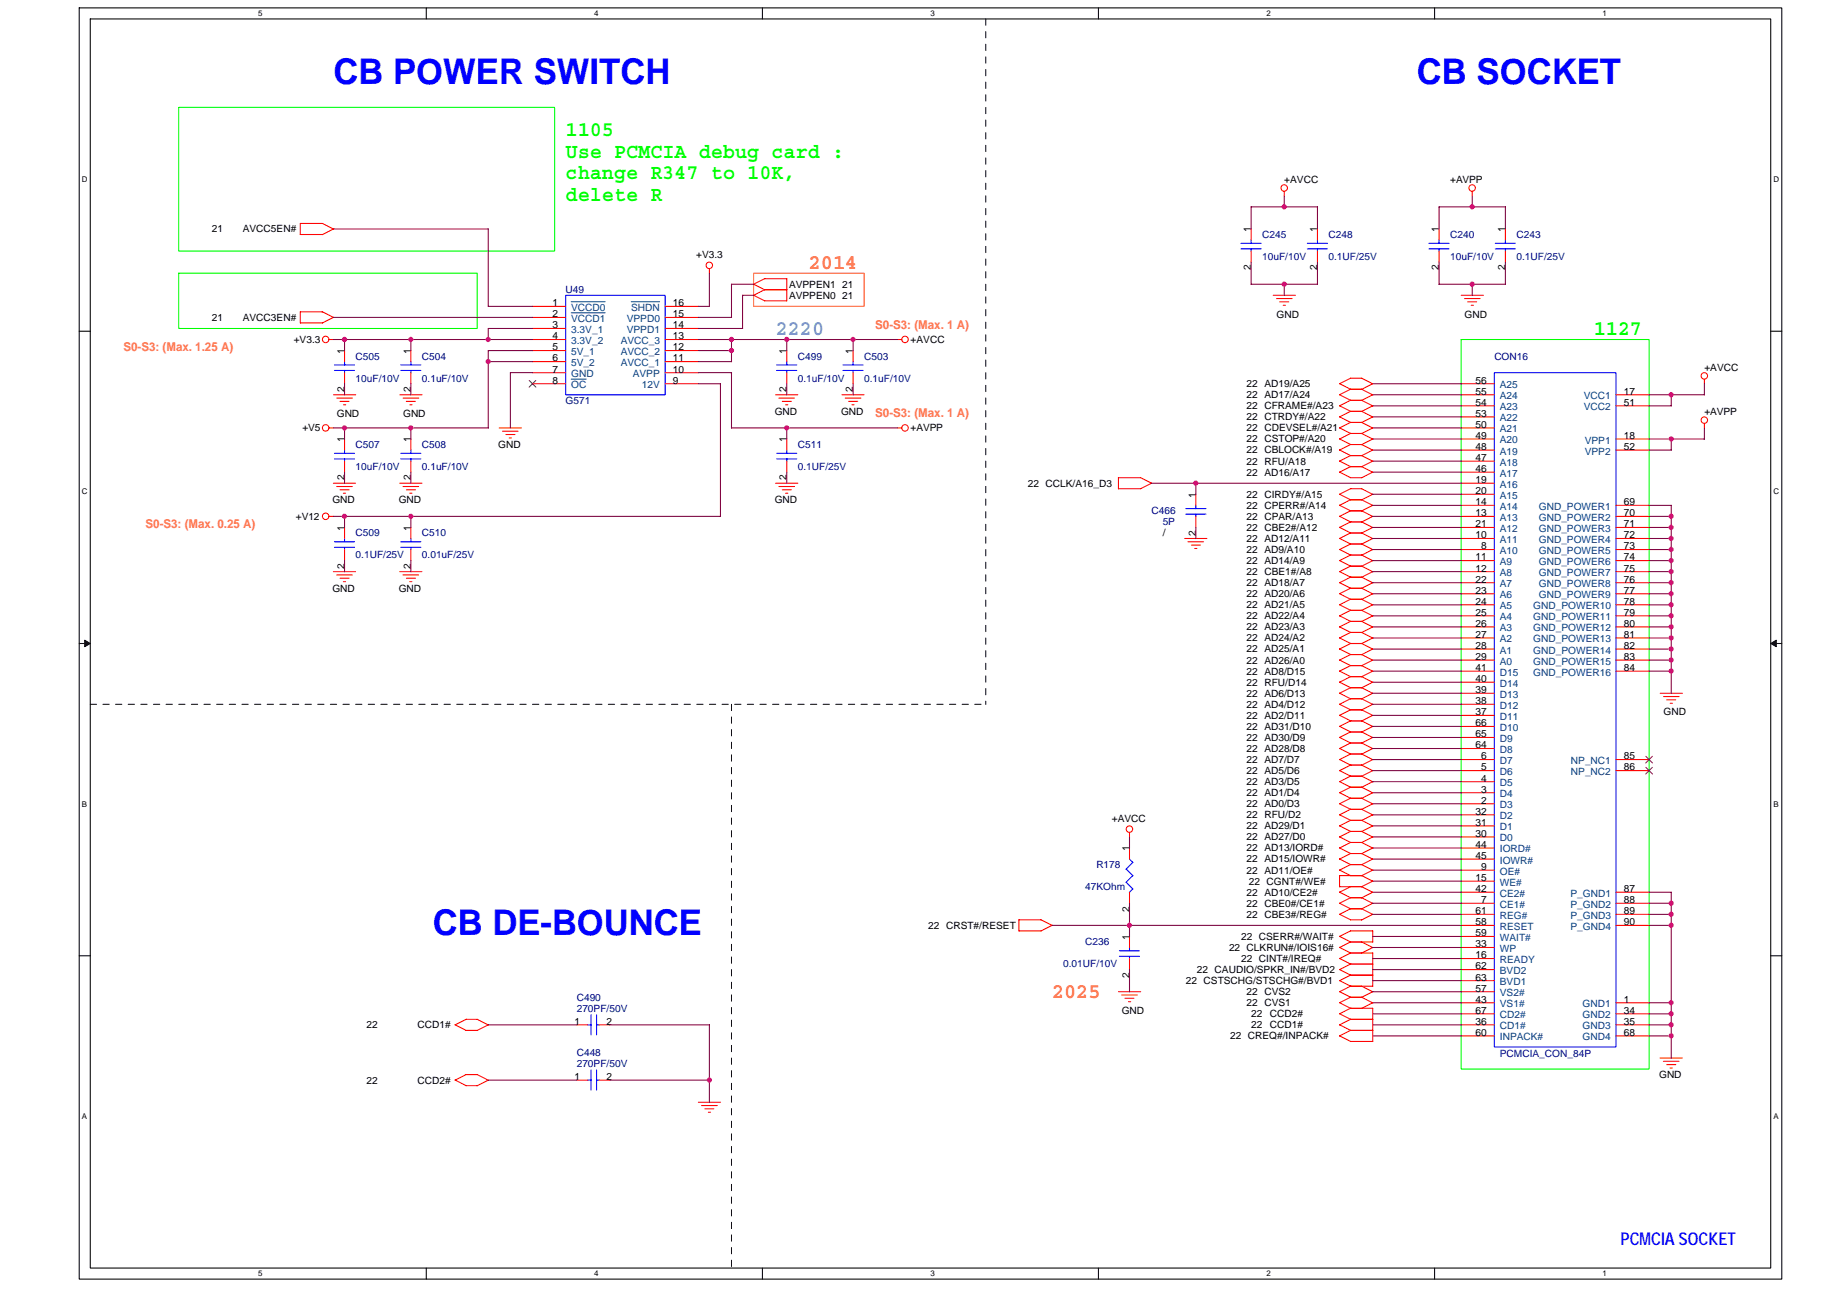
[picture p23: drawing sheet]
<svg xmlns="http://www.w3.org/2000/svg" width="297mm" height="210mm" viewBox="0 0 297 210" stroke-linecap="round" stroke-linejoin="round" font-family="sans-serif">
<defs><g id="words">
<g font-size="5.7" fill="#00f">
<text x="53.6" y="13.5">CB POWER SWITCH</text>
<text x="227.9" y="13.5">CB SOCKET</text>
<text x="69.6" y="150.5">CB DE-BOUNCE</text>
</g>
<g font-size="3.4" fill="#0f0">
<text x="91" y="21.9">1105</text>
<text x="91" y="25.4">Use PCMCIA debug card :</text>
<text x="91" y="28.9">change R347 to 10K,</text>
<text x="91" y="32.3">delete R</text>
<text x="256.3" y="53.9">1127</text>
</g>
<g font-size="3.4" fill="#ff8000">
<text x="130.1" y="43.2">2014</text>
<text x="169.2" y="160.5">2025</text>
</g>
<text font-size="3.4" fill="#0ff" x="124.8" y="53.9">2220</text>
<text font-size="2.8" fill="#00f" x="260.6" y="200.3">PCMCIA SOCKET</text>
<g font-size="1.9" fill="#ff8040">
<text x="140.8" y="52.9">S0-S3: (Max. 1 A)</text>
<text x="19.9" y="56.4">S0-S3: (Max. 1.25 A)</text>
<text x="140.8" y="67.1">S0-S3: (Max. 1 A)</text>
<text x="23.4" y="84.9">S0-S3: (Max. 0.25 A)</text>
</g>
<g font-size="1.6">
<text x="206.5" y="29.4">+AVCC</text>
<text x="233.2" y="29.4">+AVPP</text>
<text x="34.1" y="37.4">21</text>
<text x="39" y="37.4">AVCC5EN#</text>
<text x="111.9" y="41.5">+V3.3</text>
<text x="201.2" y="37.4" transform="rotate(-90 201.2 37.4)">1</text>
<text x="211.9" y="37.4" transform="rotate(-90 211.9 37.4)">1</text>
<text x="231.4" y="37.4" transform="rotate(-90 231.4 37.4)">1</text>
<text x="242.1" y="37.4" transform="rotate(-90 242.1 37.4)">1</text>
<text x="126.9" y="46.3">AVPPEN1 21</text>
<text x="201.2" y="43.5" transform="rotate(-90 201.2 43.5)">2</text>
<text x="211.9" y="43.5" transform="rotate(-90 211.9 43.5)">2</text>
<text x="231.4" y="43.5" transform="rotate(-90 231.4 43.5)">2</text>
<text x="242.1" y="43.5" transform="rotate(-90 242.1 43.5)">2</text>
<text x="34.1" y="51.6">21</text>
<text x="39" y="51.6">AVCC3EN#</text>
<text x="88.8" y="49.3">1</text>
<text x="88.8" y="51">2</text>
<text x="88.8" y="52.8">3</text>
<text x="108.2" y="52.8">14</text>
<text x="108.2" y="51">15</text>
<text x="108.2" y="49.3">16</text>
<text x="126.9" y="48">AVPPEN0 21</text>
<text x="205.3" y="51.1">GND</text>
<text x="235.5" y="51.1">GND</text>
<text x="47.2" y="55.2">+V3.3</text>
<text x="55.4" y="56.9" transform="rotate(-90 55.4 56.9)">1</text>
<text x="66.1" y="56.9" transform="rotate(-90 66.1 56.9)">1</text>
<text x="88.8" y="54.6">4</text>
<text x="88.8" y="56.4">5</text>
<text x="88.8" y="58.1">6</text>
<text x="88.8" y="59.9">7</text>
<text x="108.2" y="59.9">10</text>
<text x="108.2" y="58.1">11</text>
<text x="108.2" y="56.4">12</text>
<text x="108.2" y="54.6">13</text>
<text x="126.5" y="56.9" transform="rotate(-90 126.5 56.9)">1</text>
<text x="137.2" y="56.9" transform="rotate(-90 137.2 56.9)">1</text>
<text x="146.4" y="55.2">+AVCC</text>
<text x="274.1" y="59.6">+AVCC</text>
<text x="55.4" y="63.1" transform="rotate(-90 55.4 63.1)">2</text>
<text x="66.1" y="63.1" transform="rotate(-90 66.1 63.1)">2</text>
<text x="88.8" y="61.7">8</text>
<text x="108.2" y="61.7">9</text>
<text x="126.5" y="63.1" transform="rotate(-90 126.5 63.1)">2</text>
<text x="137.2" y="63.1" transform="rotate(-90 137.2 63.1)">2</text>
<text x="200.5" y="62.3">22 AD19/A25</text>
<text x="200.5" y="65.8">22 CFRAME#/A23</text>
<text x="200.5" y="64.1">22 AD17/A24</text>
<text x="237.3" y="61.7">56</text>
<text x="237.3" y="63.5">55</text>
<text x="237.3" y="65.3">54</text>
<text x="261.1" y="63.5">17</text>
<text x="261.1" y="65.3">51</text>
<text x="48.7" y="69.4">+V5</text>
<text x="54.2" y="67.1">GND</text>
<text x="55.4" y="71.1" transform="rotate(-90 55.4 71.1)">1</text>
<text x="64.8" y="67.1">GND</text>
<text x="66.1" y="71.1" transform="rotate(-90 66.1 71.1)">1</text>
<text x="124.6" y="66.7">GND</text>
<text x="126.5" y="71.1" transform="rotate(-90 126.5 71.1)">1</text>
<text x="135.3" y="66.7">GND</text>
<text x="146.4" y="69.4">+AVPP</text>
<text x="200.5" y="69.4">22 CDEVSEL#/A21</text>
<text x="200.5" y="71.2">22 CSTOP#/A20</text>
<text x="200.5" y="67.6">22 CTRDY#/A22</text>
<text x="237.3" y="67">53</text>
<text x="237.3" y="68.8">50</text>
<text x="237.3" y="70.6">49</text>
<text x="261.1" y="70.6">18</text>
<text x="274.1" y="66.7">+AVPP</text>
<text x="55.4" y="77.3" transform="rotate(-90 55.4 77.3)">2</text>
<text x="66.1" y="77.3" transform="rotate(-90 66.1 77.3)">2</text>
<text x="80.1" y="72.1">GND</text>
<text x="126.5" y="77.3" transform="rotate(-90 126.5 77.3)">2</text>
<text x="200.5" y="74.7">22 RFU/A18</text>
<text x="200.5" y="72.9">22 CBLOCK#/A19</text>
<text x="200.5" y="76.5">22 AD16/A17</text>
<text x="237.3" y="72.4">48</text>
<text x="237.3" y="74.1">47</text>
<text x="237.3" y="75.9">46</text>
<text x="237.3" y="77.7">19</text>
<text x="261.1" y="72.4">52</text>
<text x="47.6" y="83.6">+V12</text>
<text x="53.5" y="80.9">GND</text>
<text x="64.1" y="80.9">GND</text>
<text x="124.6" y="80.9">GND</text>
<text x="165.3" y="78.3">22 CCLK/A16_D3</text>
<text x="192.3" y="80" transform="rotate(-90 192.3 80)">1</text>
<text x="200.5" y="81.8">22 CPERR#/A14</text>
<text x="200.5" y="80.1">22 CIRDY#/A15</text>
<text x="200.5" y="83.6">22 CPAR/A13</text>
<text x="237.3" y="79.5">20</text>
<text x="237.3" y="81.3">14</text>
<text x="237.3" y="83">13</text>
<text x="261.1" y="81.3">69</text>
<text x="261.1" y="83">70</text>
<text x="55.4" y="85.4" transform="rotate(-90 55.4 85.4)">1</text>
<text x="66.1" y="85.4" transform="rotate(-90 66.1 85.4)">1</text>
<text x="187" y="86.3">/</text>
<text x="192.3" y="86.2" transform="rotate(-90 192.3 86.2)">2</text>
<text x="200.5" y="85.4">22 CBE2#/A12</text>
<text x="200.5" y="87.2">22 AD12/A11</text>
<text x="200.5" y="88.9">22 AD9/A10</text>
<text x="237.3" y="84.8">21</text>
<text x="237.3" y="86.6">10</text>
<text x="238.2" y="88.4">8</text>
<text x="261.1" y="84.8">71</text>
<text x="261.1" y="86.6">72</text>
<text x="261.1" y="88.4">73</text>
<text x="53.5" y="95.2">GND</text>
<text x="55.4" y="91.5" transform="rotate(-90 55.4 91.5)">2</text>
<text x="64.1" y="95.2">GND</text>
<text x="66.1" y="91.5" transform="rotate(-90 66.1 91.5)">2</text>
<text x="200.5" y="92.5">22 CBE1#/A8</text>
<text x="200.5" y="94.3">22 AD18/A7</text>
<text x="200.5" y="90.7">22 AD14/A9</text>
<text x="237.3" y="90.1">11</text>
<text x="237.3" y="91.9">12</text>
<text x="237.3" y="93.7">22</text>
<text x="237.3" y="95.5">23</text>
<text x="261.1" y="90.1">74</text>
<text x="261.1" y="91.9">75</text>
<text x="261.1" y="93.7">76</text>
<text x="261.1" y="95.5">77</text>
<text x="200.5" y="99.6">22 AD22/A4</text>
<text x="200.5" y="96.1">22 AD20/A6</text>
<text x="200.5" y="101.4">22 AD23/A3</text>
<text x="200.5" y="97.8">22 AD21/A5</text>
<text x="237.3" y="97.3">24</text>
<text x="237.3" y="99">25</text>
<text x="237.3" y="100.8">26</text>
<text x="261.1" y="97.3">78</text>
<text x="261.1" y="99">79</text>
<text x="261.1" y="100.8">80</text>
<text x="200.5" y="103.2">22 AD24/A2</text>
<text x="200.5" y="106.7">22 AD26/A0</text>
<text x="200.5" y="104.9">22 AD25/A1</text>
<text x="237.3" y="102.6">27</text>
<text x="237.3" y="104.4">28</text>
<text x="237.3" y="106.2">29</text>
<text x="237.3" y="107.9">41</text>
<text x="261.1" y="102.6">81</text>
<text x="261.1" y="104.4">82</text>
<text x="261.1" y="106.2">83</text>
<text x="261.1" y="107.9">84</text>
<text x="200.5" y="112.1">22 AD6/D13</text>
<text x="200.5" y="110.3">22 RFU/D14</text>
<text x="200.5" y="108.5">22 AD8/D15</text>
<text x="200.5" y="113.8">22 AD4/D12</text>
<text x="237.3" y="109.7">40</text>
<text x="237.3" y="111.5">39</text>
<text x="237.3" y="113.3">38</text>
<text x="200.5" y="119.2">22 AD30/D9</text>
<text x="200.5" y="115.6">22 AD2/D11</text>
<text x="200.5" y="117.4">22 AD31/D10</text>
<text x="237.3" y="115">37</text>
<text x="237.3" y="116.8">66</text>
<text x="237.3" y="118.6">65</text>
<text x="267.5" y="115.1">GND</text>
<text x="200.5" y="122.7">22 AD7/D7</text>
<text x="200.5" y="124.5">22 AD5/D6</text>
<text x="200.5" y="120.9">22 AD28/D8</text>
<text x="237.3" y="120.4">64</text>
<text x="238.2" y="122.2">6</text>
<text x="238.2" y="123.9">5</text>
<text x="238.2" y="125.7">4</text>
<text x="261.1" y="122.2">85</text>
<text x="261.1" y="123.9">86</text>
<text x="200.5" y="128.1">22 AD1/D4</text>
<text x="200.5" y="129.8">22 AD0/D3</text>
<text x="200.5" y="131.6">22 RFU/D2</text>
<text x="200.5" y="126.3">22 AD3/D5</text>
<text x="237.3" y="131">32</text>
<text x="238.2" y="127.5">3</text>
<text x="238.2" y="129.3">2</text>
<text x="178.8" y="132.1">+AVCC</text>
<text x="181.6" y="136.9" transform="rotate(-90 181.6 136.9)">1</text>
<text x="200.5" y="133.4">22 AD29/D1</text>
<text x="200.5" y="136.9">22 AD13/IORD#</text>
<text x="200.5" y="135.2">22 AD27/D0</text>
<text x="237.3" y="132.8">31</text>
<text x="237.3" y="134.6">30</text>
<text x="237.3" y="136.4">44</text>
<text x="200.5" y="138.7">22 AD15/IOWR#</text>
<text x="200.5" y="140.5">22 AD11/OE#</text>
<text x="200.8" y="142.3">22 CGNT#/WE#</text>
<text x="237.3" y="138.2">45</text>
<text x="237.3" y="141.7">15</text>
<text x="237.3" y="143.5">42</text>
<text x="238.2" y="139.9">9</text>
<text x="261.1" y="143.5">87</text>
<text x="149.3" y="149.4">22 CRST#/RESET</text>
<text x="181.6" y="146.6" transform="rotate(-90 181.6 146.6)">2</text>
<text x="200.5" y="147.6">22 CBE3#/REG#</text>
<text x="200.5" y="145.8">22 CBE0#/CE1#</text>
<text x="200.5" y="144.1">22 AD10/CE2#</text>
<text x="237.3" y="147">61</text>
<text x="237.3" y="148.8">58</text>
<text x="238.2" y="145.3">7</text>
<text x="261.1" y="145.3">88</text>
<text x="261.1" y="147">89</text>
<text x="261.1" y="148.8">90</text>
<text x="181.6" y="151.2" transform="rotate(-90 181.6 151.2)">1</text>
<text x="197.7" y="153">22 CLKRUN#/IOIS16#</text>
<text x="199.6" y="151.2">22 CSERR#/WAIT#</text>
<text x="199.6" y="154.7">22 CINT#/IREQ#</text>
<text x="237.3" y="150.6">59</text>
<text x="237.3" y="152.4">33</text>
<text x="237.3" y="154.2">16</text>
<text x="237.3" y="155.9">62</text>
<text x="181.6" y="157.3" transform="rotate(-90 181.6 157.3)">2</text>
<text x="190.7" y="158.3">22 CSTSCHG/STSCHG#/BVD1</text>
<text x="192.5" y="156.5">22 CAUDIO/SPKR_IN#/BVD2</text>
<text x="200.5" y="160.1">22 CVS2</text>
<text x="200.5" y="161.8">22 CVS1</text>
<text x="237.3" y="157.7">63</text>
<text x="237.3" y="159.5">57</text>
<text x="237.3" y="161.3">43</text>
<text x="261.1" y="161.3">1</text>
<text x="59" y="165.4">22</text>
<text x="67.1" y="165.4">CCD1#</text>
<text x="92.4" y="164.8">1</text>
<text x="97.6" y="164.8">2</text>
<text x="180.4" y="163.1">GND</text>
<text x="197.8" y="167.2">22 CREQ#/INPACK#</text>
<text x="201.2" y="163.6">22</text>
<text x="201.2" y="165.4">22</text>
<text x="204.2" y="163.6">CCD2#</text>
<text x="204.2" y="165.4">CCD1#</text>
<text x="237.3" y="163">67</text>
<text x="237.3" y="164.8">36</text>
<text x="237.3" y="166.6">60</text>
<text x="261.1" y="166.6">68</text>
<text x="261.1" y="164.8">35</text>
<text x="261.1" y="163">34</text>
<text x="92.4" y="173.7">1</text>
<text x="97.6" y="173.7">2</text>
<text x="266.8" y="173.4">GND</text>
<text x="59" y="174.3">22</text>
<text x="67.1" y="174.3">CCD2#</text>
</g>
<g font-size="1.6" fill="#000080">
<text x="203" y="38.3">C245</text>
<text x="203" y="41.8">10uF/10V</text>
<text x="213.7" y="38.3">C248</text>
<text x="213.7" y="41.8">0.1UF/25V</text>
<text x="233.2" y="38.3">C240</text>
<text x="233.2" y="41.8">10uF/10V</text>
<text x="243.9" y="38.3">C243</text>
<text x="243.9" y="41.8">0.1UF/25V</text>
<text x="91" y="47.2">U49</text>
<text x="57.2" y="57.8">C505</text>
<text x="67.9" y="57.8">C504</text>
<text x="128.3" y="57.8">C499</text>
<text x="139" y="57.8">C503</text>
<text x="240.3" y="57.8">CON16</text>
<text x="57.2" y="61.4">10uF/10V</text>
<text x="67.9" y="61.4">0.1uF/10V</text>
<text x="91" y="64.9">G571</text>
<text x="128.3" y="61.4">0.1uF/10V</text>
<text x="139" y="61.4">0.1uF/10V</text>
<text x="57.2" y="72.1">C507</text>
<text x="57.2" y="75.6">10uF/10V</text>
<text x="67.9" y="72.1">C508</text>
<text x="67.9" y="75.6">0.1uF/10V</text>
<text x="128.3" y="72.1">C511</text>
<text x="128.3" y="75.6">0.1UF/25V</text>
<text x="185.2" y="82.7">C466</text>
<text x="57.2" y="86.3">C509</text>
<text x="57.2" y="89.8">0.1UF/25V</text>
<text x="67.9" y="86.3">C510</text>
<text x="67.9" y="89.8">0.01uF/25V</text>
<text x="187" y="84.5">5P</text>
<text x="174.5" y="143.2">47KOhm</text>
<text x="176.3" y="139.6">R178</text>
<text x="171" y="155.6">0.01UF/10V</text>
<text x="174.5" y="152.1">C236</text>
<text x="92.7" y="161">C490</text>
<text x="92.7" y="162.7">270PF/50V</text>
<text x="92.7" y="169.8">C448</text>
<text x="92.7" y="171.6">270PF/50V</text>
<text x="241.2" y="170">PCMCIA_CON_84P</text>
</g>
<g font-size="1.6" fill="#004080">
<text x="91.9" y="50">VCCD0</text>
<text x="91.9" y="51.8">VCCD1</text>
<text x="91.9" y="53.6">3.3V_1</text>
<text x="100.8" y="53.6">VPPD1</text>
<text x="100.8" y="51.8">VPPD0</text>
<text x="101.5" y="50">SHDN</text>
<text x="91.9" y="55.3">3.3V_2</text>
<text x="91.9" y="57.1">5V_1</text>
<text x="91.9" y="58.9">5V_2</text>
<text x="99.8" y="58.9">AVCC_1</text>
<text x="99.8" y="57.1">AVCC_2</text>
<text x="99.8" y="55.3">AVCC_3</text>
<text x="91.9" y="60.7">GND</text>
<text x="91.9" y="62.4">OC</text>
<text x="101.8" y="60.7">AVPP</text>
<text x="103.2" y="62.4">12V</text>
<text x="241.2" y="62.4">A25</text>
<text x="241.2" y="64.2">A24</text>
<text x="241.2" y="66">A23</text>
<text x="254.7" y="64.2">VCC1</text>
<text x="241.2" y="67.8">A22</text>
<text x="241.2" y="69.6">A21</text>
<text x="241.2" y="71.3">A20</text>
<text x="254.7" y="66">VCC2</text>
<text x="254.9" y="71.3">VPP1</text>
<text x="241.2" y="73.1">A19</text>
<text x="241.2" y="74.9">A18</text>
<text x="241.2" y="76.7">A17</text>
<text x="254.9" y="73.1">VPP2</text>
<text x="241.2" y="78.4">A16</text>
<text x="241.2" y="80.2">A15</text>
<text x="241.2" y="82">A14</text>
<text x="241.2" y="83.8">A13</text>
<text x="247.5" y="82">GND_POWER1</text>
<text x="247.5" y="83.8">GND_POWER2</text>
<text x="241.2" y="85.6">A12</text>
<text x="241.2" y="87.3">A11</text>
<text x="241.2" y="89.1">A10</text>
<text x="247.5" y="85.6">GND_POWER3</text>
<text x="247.5" y="87.3">GND_POWER4</text>
<text x="247.5" y="89.1">GND_POWER5</text>
<text x="241.2" y="90.9">A9</text>
<text x="241.2" y="92.7">A8</text>
<text x="241.2" y="94.4">A7</text>
<text x="247.5" y="90.9">GND_POWER6</text>
<text x="247.5" y="92.7">GND_POWER7</text>
<text x="247.5" y="94.4">GND_POWER8</text>
<text x="241.2" y="96.2">A6</text>
<text x="241.2" y="98">A5</text>
<text x="241.2" y="99.8">A4</text>
<text x="241.2" y="101.6">A3</text>
<text x="246.6" y="98">GND_POWER10</text>
<text x="246.6" y="99.8">GND_POWER11</text>
<text x="246.6" y="101.6">GND_POWER12</text>
<text x="247.5" y="96.2">GND_POWER9</text>
<text x="241.2" y="103.3">A2</text>
<text x="241.2" y="105.1">A1</text>
<text x="241.2" y="106.9">A0</text>
<text x="246.6" y="103.3">GND_POWER13</text>
<text x="246.6" y="105.1">GND_POWER14</text>
<text x="246.6" y="106.9">GND_POWER15</text>
<text x="241.2" y="108.7">D15</text>
<text x="241.2" y="110.4">D14</text>
<text x="241.2" y="112.2">D13</text>
<text x="246.6" y="108.7">GND_POWER16</text>
<text x="241.2" y="114">D12</text>
<text x="241.2" y="115.8">D11</text>
<text x="241.2" y="117.6">D10</text>
<text x="241.2" y="119.3">D9</text>
<text x="241.2" y="121.1">D8</text>
<text x="241.2" y="122.9">D7</text>
<text x="241.2" y="124.7">D6</text>
<text x="252.6" y="122.9">NP_NC1</text>
<text x="252.6" y="124.7">NP_NC2</text>
<text x="241.2" y="126.5">D5</text>
<text x="241.2" y="128.2">D4</text>
<text x="241.2" y="130">D3</text>
<text x="241.2" y="131.8">D2</text>
<text x="241.2" y="133.6">D1</text>
<text x="241.2" y="135.3">D0</text>
<text x="241.2" y="137.1">IORD#</text>
<text x="241.2" y="138.9">IOWR#</text>
<text x="241.2" y="140.7">OE#</text>
<text x="241.2" y="142.5">WE#</text>
<text x="241.2" y="144.2">CE2#</text>
<text x="241.2" y="146">CE1#</text>
<text x="241.2" y="147.8">REG#</text>
<text x="241.2" y="149.6">RESET</text>
<text x="252.6" y="144.2">P_GND1</text>
<text x="252.6" y="146">P_GND2</text>
<text x="252.6" y="147.8">P_GND3</text>
<text x="252.6" y="149.6">P_GND4</text>
<text x="241.2" y="151.3">WAIT#</text>
<text x="241.2" y="153.1">WP</text>
<text x="241.2" y="154.9">READY</text>
<text x="241.2" y="156.7">BVD2</text>
<text x="241.2" y="158.5">BVD1</text>
<text x="241.2" y="160.2">VS2#</text>
<text x="241.2" y="162">VS1#</text>
<text x="241.2" y="163.8">CD2#</text>
<text x="241.2" y="165.6">CD1#</text>
<text x="241.2" y="167.3">INPACK#</text>
<text x="254.5" y="167.3">GND4</text>
<text x="254.5" y="165.6">GND3</text>
<text x="254.5" y="163.8">GND2</text>
<text x="254.5" y="162">GND1</text>
</g>
<g font-size="1.3">
<text x="41.5" y="2.6">5</text>
<text x="95.6" y="2.6">4</text>
<text x="149.6" y="2.6">3</text>
<text x="203.7" y="2.6">2</text>
<text x="257.7" y="2.6">1</text>
<text x="13.2" y="29.3">D</text>
<text x="285.2" y="29.3">D</text>
<text x="13.2" y="79.5">C</text>
<text x="285.2" y="79.5">C</text>
<text x="13.2" y="129.8">B</text>
<text x="285.2" y="129.8">B</text>
<text x="13.2" y="180">A</text>
<text x="285.2" y="180">A</text>
<text x="41.5" y="205.3">5</text>
<text x="95.6" y="205.3">4</text>
<text x="149.6" y="205.3">3</text>
<text x="203.7" y="205.3">2</text>
<text x="257.7" y="205.3">1</text>
</g>
</g></defs>
<path d="M12.7 1.3h273.9v204.4h-273.9zM14.5 3h270.3v201h-270.3z" fill="none" stroke="#000" stroke-width=".17"/>
<g fill="#fff">
<path d="M41.5 1.5h.7v1.4h-.7z"/>
<path d="M41.5 204.2h.7v1.4h-.7z"/>
</g>
<path d="M68.6 1.3v1.7M68.6 204v1.7" fill="none" stroke="#000" stroke-width=".17"/>
<g fill="#fff">
<path d="M95.6 1.5h.7v1.4h-.7z"/>
<path d="M95.6 204.2h.7v1.4h-.7z"/>
</g>
<path d="M122.6 1.3v1.7M122.6 204v1.7" fill="none" stroke="#000" stroke-width=".17"/>
<g fill="#fff">
<path d="M149.6 1.5h.7v1.4h-.7z"/>
<path d="M149.6 204.2h.7v1.4h-.7z"/>
</g>
<path d="M176.7 1.3v1.7M176.7 204v1.7" fill="none" stroke="#000" stroke-width=".17"/>
<g fill="#fff">
<path d="M203.7 1.5h.7v1.4h-.7z"/>
<path d="M203.7 204.2h.7v1.4h-.7z"/>
</g>
<path d="M230.7 1.3v1.7M230.7 204v1.7" fill="none" stroke="#000" stroke-width=".17"/>
<g fill="#fff">
<path d="M257.7 1.5h.7v1.4h-.7z"/>
<path d="M257.7 204.2h.7v1.4h-.7z"/>
<path d="M13.2 28.2h.9v1.4h-.9z"/>
<path d="M285.2 28.2h.9v1.4h-.9z"/>
<path d="M13.2 78.4h.9v1.4h-.9z"/>
<path d="M285.2 78.4h.9v1.4h-.9z"/>
</g>
<path d="M12.7 53.3h1.8M284.8 53.3h1.8" fill="none" stroke="#000" stroke-width=".17"/>
<g fill="#fff">
<path d="M13.2 128.6h.8v1.4h-.8z"/>
<path d="M285.2 128.6h.9v1.4h-.9z"/>
</g>
<path d="M12.7 103.5h1.8M284.8 103.5h1.8" fill="none" stroke="#000" stroke-width=".17"/>
<path d="M13.6 103l.9 .5-.9 .5zM284.8 103.5l.9-.5v1z" fill="#000" stroke="#000" stroke-width=".16"/>
<g fill="#fff">
<path d="M13.2 178.8h.8v1.5h-.8z"/>
<path d="M285.2 178.8h.9v1.5h-.9z"/>
</g>
<path d="M12.7 153.7h1.8M284.8 153.7h1.8" fill="none" stroke="#000" stroke-width=".17"/>
<path d="M158.5 3v110.3M14.5 113.3h144.1M117.6 113.3v90.7" fill="none" stroke="#000" stroke-width=".16" stroke-dasharray="1 1 1 1 1 1 1 1"/>
<path d="M28.7 17.3h60.5v23.1h-60.5zM28.7 43.9h48v8.9h-48zM235 54.6h30.2v117.4h-30.2z" fill="none" stroke="#0f0" stroke-width=".17"/>
<path d="M121.2 43.9h17.8v5.4h-17.8z" fill="none" stroke="#ff8000" stroke-width=".17"/>
<g fill="none" stroke="#f00" stroke-width=".17">
<path d="M48.3 35.9v1.8h3.6M48.3 35.9h3.6l1.8 1M53.6 36.8l-1.8 .9M201.2 36.8v1.8M206.5 30.8v.7M211.9 36.8v1.8M231.4 36.8v1.8M236.8 30.8v.7M242.1 36.8v1.8M51.8 50.1l1.8 1M51.9 50.2h-3.6v1.8l3.6-.1 1.8-.9M52.9 54.6h.8"/>
<path d="M55.4 56.4v1.8M55.4 59.9v1.8M66.1 56.4v1.8M66.1 59.9v1.8M85.6 54.6h5.4M85.6 49.3h5.4M85.6 51.1h5.4M85.6 52.8h5.4M85.6 56.4h5.4M85.6 58.2h5.4M85.6 59.9h5.4M107 54.6h5.3"/>
<path d="M107 49.3h5.3M107 51.1h5.3M107 52.8h5.3M107 56.4h5.3M107 58.2h5.3M107 59.9h5.3M114.1 43.2v.8M123 46.6h3.6M123 48.4h3.5M126.5 44.8v3.6M126.5 56.4v1.8M126.5 59.9v1.8"/>
<path d="M126.6 44.8h-3.6l-1.8 .9 1.8 .9-1.8 .9 1.8 .9M137.2 56.4v1.8M137.2 59.9v1.8M144.3 54.6h.7M201.2 40.4v1.8M204.8 47.5h3.5M205.3 48h2.5M205.8 48.6h1.5M206.4 49.1h.3M211.9 40.4v1.8M231.4 40.4v1.8M235 47.5h3.6"/>
<path d="M235.5 48h2.5M236 48.6h1.5M236.6 49.1h.4M242.1 40.4v1.8M52.9 68.8h.8M53.6 77.7h3.6M53.6 63.5h3.6M54.1 78.3h2.6M54.2 64h2.5M54.7 64.6h1.4M54.7 78.8h1.5M55.2 79.3h.4"/>
<path d="M55.2 65.1h.4M55.4 70.6v1.8M55.4 74.2v1.7M64.3 77.7h3.6M64.3 63.5h3.6M64.8 78.3h2.5M64.8 64h2.5M65.3 64.6h1.5M65.4 78.8h1.4M65.9 79.3h.3M65.9 65.1h.4M66.1 70.6v1.8"/>
<path d="M66.1 74.2v1.7M80.3 68.8h3.6M80.8 69.4h2.5M81.4 69.9h1.4M81.9 70.4h.4M85.6 61.7h5.4M107 61.7h5.3M124.7 63.5h3.6M124.7 77.7h3.6M125.3 64h2.5M125.3 78.3h2.5M125.8 64.6h1.5"/>
<path d="M125.8 78.8h1.5M126.3 65.1h.4M126.3 79.3h.4M126.5 70.6v1.8M126.5 74.2v1.7M135.4 63.5h3.6M135.9 64h2.5M136.5 64.6h1.4M137 65.1h.4M144.3 68.8h.7M179.8 76.8h3.6l1.8 .9M179.9 78.6h3.5"/>
<path d="M179.9 76.8v1.8M185.2 77.7l-1.8 .9M192.3 79.5v1.8M215.4 74.1l1.8 1h1.8l1.8 .9-1.8 .9M215.4 75.9l1.8 .9h1.8M215.4 67l1.8 .9h1.8l1.8 1M215.4 65.3l1.8 .9h1.8l1.8 .9-1.8 .9M217.2 60.8h1.8l1.8 .9M217.2 78.6h1.8l1.8 .9M217.2 73.3l-1.8 .9M217.2 71.5l-1.8 .9 1.8 .9h1.8l1.8 .9-1.8 .9M217.2 78.6l-1.8 .9 1.8 .9h1.8l1.8 .9-1.8 .9"/>
<path d="M217.2 69.7l-1.8 .9 1.8 .9h1.8l1.8 .9M217.2 75l-1.8 .9M217.2 60.8l-1.8 .9 1.8 .9h1.8l1.8 .9M217.2 67.9l-1.8 .9 1.8 .9h1.8l1.8 .9M217.2 64.4l-1.8 .9M217.2 62.6l-1.8 .9 1.8 .9h1.8l1.8 .9-1.8 .9M217.2 66.1l-1.8 1M220.8 72.4l-1.8 .9M220.8 61.7l-1.8 .9M220.8 79.5l-1.8 .9M220.8 68.8l-1.8 .9M220.8 70.6l-1.8 .9"/>
<path d="M220.8 63.5l-1.8 .9M235 68.8h5.3M235 63.5h5.3M235 77.7h5.3M235 61.7h5.3M235 65.3h5.3M235 67.1h5.3M235 70.6h5.3M235 72.4h5.3M235 74.2h5.3M235 75.9h5.3M235 79.5h5.3"/>
<path d="M259.9 63.5h5.3M259.9 65.3h5.3M259.9 70.6h5.3M259.9 72.4h5.3M274.1 61v.7M274.1 68.1v.8M52.9 83.1h.8M53.6 91.9h3.6M54.1 92.5h2.6M54.7 93h1.5M55.2 93.6h.4M55.4 84.8v1.8"/>
<path d="M55.4 88.4v1.8M64.3 91.9h3.6M64.8 92.5h2.5M65.4 93h1.4M65.9 93.6h.3M66.1 84.8v1.8M66.1 88.4v1.8M190.5 86.6h3.6M191 87.1h2.6M191.6 87.7h1.5M192.1 88.2h.4M192.3 83.1v1.7"/>
<path d="M215.4 81.3l1.8 .9h1.8l1.8 .9-1.8 .9M215.4 90.1l1.8 1h1.8l1.8 .9-1.8 .9M215.4 91.9l1.8 .9h1.8l1.8 .9M215.4 97.3l1.8 .9h1.8l1.8 .9-1.8 .9M215.4 99l1.8 .9h1.8l1.8 1M215.4 83l1.8 .9h1.8l1.8 1M215.4 88.4l1.8 .9h1.8l1.8 .9-1.8 .9M217.2 80.4l-1.8 .9M217.2 99.9l-1.8 .9 1.8 .9h1.8l1.8 .9M217.2 91l-1.8 .9M217.2 98.1l-1.8 1M217.2 83.9l-1.8 .9 1.8 .9h1.8l1.8 .9"/>
<path d="M217.2 94.6l-1.8 .9 1.8 .9h1.8l1.8 .9-1.8 .9M217.2 92.8l-1.8 .9 1.8 .9h1.8l1.8 .9M217.2 89.3l-1.8 .9M217.2 85.7l-1.8 .9 1.8 .9h1.8l1.8 .9-1.8 .9M217.2 96.4l-1.8 .9M217.2 87.5l-1.8 .9M217.2 82.1l-1.8 1M220.8 84.8l-1.8 .9M220.8 95.5l-1.8 .9M220.8 93.7l-1.8 .9M220.8 86.6l-1.8 .9M235 91.9h5.3"/>
<path d="M235 83.1h5.3M235 86.6h5.3M235 81.3h5.3M235 84.8h5.3M235 88.4h5.3M235 90.2h5.3M235 93.7h5.3M235 95.5h5.3M235 97.3h5.3M235 99.1h5.3M259.9 91.9h5.3M259.9 83.1h5.3"/>
<path d="M259.9 86.6h5.3M259.9 81.3h5.3M259.9 84.8h5.3M259.9 88.4h5.3M259.9 90.2h5.3M259.9 93.7h5.3M259.9 95.5h5.3M259.9 97.3h5.3M259.9 99.1h5.3M215.4 107.9l1.8 .9h1.8l1.8 .9M215.4 106.2l1.8 .9h1.8l1.8 .9-1.8 .9M215.4 104.4l1.8 .9h1.8l1.8 .9-1.8 .9"/>
<path d="M215.4 113.3l1.8 .9h1.8l1.8 .9-1.8 .9M215.4 115l1.8 1h1.8l1.8 .9M217.2 117.7l-1.8 .9 1.8 .9h1.8l1.8 .9-1.8 .9M217.2 101.7l-1.8 .9 1.8 .9h1.8l1.8 .9-1.8 .9M217.2 115.9l-1.8 .9 1.8 .9h1.8l1.8 .9M217.2 110.6l-1.8 .9 1.8 .9h1.8l1.8 .9-1.8 .9M217.2 108.8l-1.8 .9 1.8 .9h1.8l1.8 .9M217.2 107l-1.8 .9M217.2 105.3l-1.8 .9M217.2 112.4l-1.8 .9M217.2 103.5l-1.8 .9M217.2 119.5l-1.8 .9"/>
<path d="M217.2 114.2l-1.8 .9M220.8 102.6l-1.8 .9M220.8 118.6l-1.8 .9M220.8 111.5l-1.8 .9M220.8 109.7l-1.8 .9M220.8 100.8l-1.8 .9M220.8 116.8l-1.8 1M235 111.5h5.3M235 100.8h5.3M235 102.6h5.3M235 104.4h5.3M235 106.2h5.3"/>
<path d="M235 107.9h5.3M235 109.7h5.3M235 113.3h5.3M235 115.1h5.3M235 116.8h5.3M235 118.6h5.3M259.9 100.8h5.3M259.9 102.6h5.3M259.9 104.4h5.3M259.9 106.2h5.3M259.9 107.9h5.3M267 111.5h3.6"/>
<path d="M267.5 112h2.5M268 112.6h1.5M268.6 113.1h.4M181.6 133.9v.7M181.6 136.4v1.8M215.4 120.4l1.8 .9h1.8l1.8 .9-1.8 .9M215.4 122.2l1.8 .9h1.8l1.8 .9-1.8 .9M215.4 131l1.8 1h1.8l1.8 .9M215.4 136.4l1.8 .9h1.8l1.8 .9-1.8 .9M215.4 129.3l1.8 .9h1.8l1.8 .9-1.8 .9M215.4 138.2l1.8 .9h1.8l1.8 .9-1.8 .9M215.4 139.9l1.8 .9"/>
<path d="M215.4 123.9l1.8 .9h1.8l1.8 1M217.2 126.6l-1.8 .9 1.8 .9h1.8l1.8 .9-1.8 .9M217.2 124.8l-1.8 .9 1.8 .9h1.8l1.8 .9M217.2 121.3l-1.8 .9M217.2 131.9l-1.8 .9 1.8 .9h1.8l1.8 .9M217.2 135.5l-1.8 .9M217.2 133.7l-1.8 .9 1.8 .9h1.8l1.8 .9-1.8 .9M217.2 128.4l-1.8 .9M217.2 137.3l-1.8 .9M217.2 130.2l-1.8 .9M217.2 139l-1.8 1M217.2 123l-1.8 1"/>
<path d="M220.8 127.5l-1.8 .9M220.8 132.8l-1.8 1M220.8 125.7l-1.8 .9M220.8 134.6l-1.8 .9M235 120.4h5.3M235 122.2h5.3M235 124h5.3M235 125.7h5.3M235 127.5h5.3M235 129.3h5.3M235 131.1h5.3M235 132.8h5.3"/>
<path d="M235 134.6h5.3M235 136.4h5.3M235 138.2h5.3M235 140h5.3M259.9 122.2h5.3M259.9 124h5.3M163.8 148h3.6M163.9 148v1.8M163.9 149.7h3.5M167.4 147.9l1.8 .9M169.2 148.8l-1.8 .9M179.9 159.5h3.5"/>
<path d="M181.6 143.5v1.8M181.6 150.6v1.8M181.6 154.2v1.8M215.4 145.3l1.8 .9h1.8l1.8 .9-1.8 .9M215.4 147l1.8 1h1.8M215.4 152.4l1.8 .9h3.6v5.3M215.4 154.2l1.8 .9h3.6M215.4 155.9l1.8 .9h3.6M215.4 142.6h3.6M217.2 149.7h3.6v1.8M217.2 146.2l-1.8 .9M217.2 158.6l-1.8 .9 1.8 .9h1.8l1.8 .9-1.8 .9"/>
<path d="M217.2 156.8l-1.8 .9 1.8 .9h3.6M217.2 151.5l-1.8 .9M217.2 149.7l-1.8 .9 1.8 .9h3.6M217.2 144.4l-1.8 .9M217.2 142.6l-1.8 .9 1.8 .9h1.8l1.8 .9-1.8 .9M217.2 153.3l-1.8 .9M217.2 155l-1.8 1M219 140.8l1.8 .9-1.8 .9M219 158.6l1.8 .9M219 151.5l1.8 .9-1.8 .9M219 142.6l1.8 .9M219 140.8h-3.6v1.8"/>
<path d="M220.8 159.5l-1.8 .9M220.8 143.5l-1.8 .9M235 159.5h5.3M235 141.7h5.3M235 143.5h5.3M235 145.3h5.3M235 147.1h5.3M235 148.8h5.3M235 150.6h5.3M235 152.4h5.3M235 154.2h5.3M235 156h5.3"/>
<path d="M235 157.7h5.3M259.9 143.5h5.3M259.9 145.3h5.3M259.9 147.1h5.3M259.9 148.8h5.3M74.9 174.6h1.8M74.9 165.7h1.8M75 164h1.8l1.7 .9M75 163.9l-1.8 .9 1.8 .9M78.5 173.7l-1.8 .9M78.5 164.8l-1.8 1M78.5 173.8l-1.7-1h-1.8l-1.8 .9 1.8 .9"/>
<path d="M92.7 164.8h1.8M92.7 173.7h1.8M96.3 164.8h1.8M96.3 173.7h1.8M112.3 177.3h3.6M112.8 177.8h2.6M113.3 178.4h1.5M113.9 178.9h.4M180.4 160h2.5M180.9 160.6h1.5M181.5 161.1h.3M215.4 163l1.8 1h3.6"/>
<path d="M215.4 161.3l1.8 .9h3.6v5.3M217.2 163.9l-1.8 .9 1.8 .9h3.6M217.2 160.4l-1.8 .9M217.2 162.2l-1.8 .9M217.2 165.7l-1.8 .9 1.8 .9h3.6M235 161.3h5.3M235 163.1h5.3M235 164.8h5.3M235 166.6h5.3M259.9 161.3h5.3M259.9 163.1h5.3M259.9 164.8h5.3"/>
<path d="M259.9 166.6h5.3M267 170.2h3.5M267.5 170.7h2.5M268.1 171.2h1.4M268.6 171.8h.3"/>
<circle cx="206.5" cy="30.2" r=".52"/>
<circle cx="236.8" cy="30.2" r=".52"/>
<circle cx="52.4" cy="54.6" r=".52"/>
<circle cx="114.1" cy="42.7" r=".52"/>
<circle cx="145.5" cy="54.6" r=".52"/>
<circle cx="52.4" cy="68.8" r=".52"/>
<circle cx="145.5" cy="68.8" r=".52"/>
<circle cx="274.1" cy="67.6" r=".52"/>
<circle cx="274.1" cy="60.5" r=".52"/>
<circle cx="52.4" cy="83" r=".52"/>
<circle cx="181.6" cy="133.4" r=".52"/>
</g>
<g fill="none" stroke="#00f" stroke-width=".17">
<path d="M199.6 39.1h3.2M201.2 38.6v.5M210.2 39.1h3.3M211.9 38.6v.5M229.8 39.1h3.2M231.4 38.6v.5M240.5 39.1h3.2M242.1 38.6v.5M53.8 58.7h3.2M53.8 59.6h3.2M55.4 58.1v.6M55.4 59.6v.4"/>
<path d="M64.4 58.7h3.3M64.4 59.6h3.3M66.1 58.1v.6M66.1 59.6v.4M91 47.5h16v16h-16zM124.9 58.7h3.2M124.9 59.6h3.2M126.5 58.1v.6M126.5 59.6v.4M135.6 58.7h3.2M135.6 59.6h3.2M137.2 58.1v.6"/>
<path d="M137.2 59.6v.4M199.6 40h3.2M201.2 40v.4M210.2 40h3.3M211.9 40v.4M229.8 40h3.2M231.4 40v.4M240.3 59.9h19.6v108.5h-19.6zM240.5 40h3.2M242.1 40v.4M53.8 72.9h3.2M53.8 73.8h3.2"/>
<path d="M55.4 72.4v.5M55.4 73.8v.4M64.4 72.9h3.3M64.4 73.8h3.3M66.1 72.4v.5M66.1 73.8v.4M124.9 72.9h3.2M124.9 73.8h3.2M126.5 72.4v.5M126.5 73.8v.4M53.8 87.1h3.2M53.8 88h3.2"/>
<path d="M55.4 86.6v.5M55.4 88v.4M64.4 87.1h3.3M64.4 88h3.3M66.1 86.6v.5M66.1 88v.4M190.7 81.8h3.2M190.7 82.7h3.2M192.3 81.3v.5M192.3 82.7v.4M181.1 139.8l1.1 1.1M181.6 138.2l.6 .5"/>
<path d="M182.2 138.7l-1.1 1.1M180 152.9h3.3M180 153.8h3.3M181.1 141.9l1.1 1.1M181.6 152.4v.5M181.6 153.8v.4M182.2 143l-.6 .5M182.2 140.8l-1.1 1.1M94.5 164.8h.6M94.5 173.7h.6M95.1 163.2v3.3M95.1 172.1v3.2"/>
<path d="M95.9 163.2v3.3M95.9 172.1v3.2M95.9 164.8h.4M95.9 173.7h.4"/>
</g>
<path d="M91.9 48.5h5.4M91.9 50.3h5.4M101.5 48.5h4.6M91.9 61h2.4" fill="none" stroke="#004080" stroke-width=".16"/>
<path d="M85.1 61.2l1.1 1.1M86.2 61.2l-1.1 1.1M264.7 121.6l1.1 1.1M264.7 123.4l1.1 1.1M265.7 121.6l-1 1.1M265.7 123.4l-1 1.1" fill="none" stroke="#804000" stroke-width=".16"/>
<g fill="none" stroke="#800040" stroke-width=".17">
<path d="M53.6 36.8h24.9M78.5 36.8v12.5h7.2M201.2 36.9v-3.6h10.7v3.6M206.5 31.5v1.8M231.4 36.9v-3.6h10.7v3.6M236.8 31.5v1.8M53.6 54.6h32.1M53.6 51.1h32.1M55.4 54.6v1.8M66.1 54.6v1.8M78.5 58.2h7.2M85.7 56.4h-7.2v12.5"/>
<path d="M85.7 59.9h-3.6v9M85.7 52.8h-7.2v1.8M112.3 54.6h32M112.3 56.4h5.4M112.3 51.1h5.4M112.3 59.9h5.4M112.3 58.2h5.4M112.3 52.8h7.1M114.1 43.9v5.4h-1.8M117.6 54.6v3.6M117.6 59.9v9M121.2 45.7h-3.6v5.4"/>
<path d="M121.2 47.5h-1.8v5.3M126.5 54.6v1.8M137.2 54.6v1.8M201.2 45.7h10.7M201.2 42.2v3.5M206.5 45.7v1.8M211.9 42.2v3.5M231.4 45.7h10.7M231.4 42.2v3.5M236.8 45.7v1.8M242.1 42.2v3.5M53.6 68.8h24.9"/>
<path d="M55.4 61.7v1.8M55.4 68.8v1.8M55.4 75.9v1.8M66.1 61.7v1.8M66.1 68.8v1.8M66.1 75.9v1.8M112.3 61.7h3.6v21.4h-62.3M117.6 68.8h26.7M126.5 61.7v1.8M126.5 68.8v1.8M126.5 75.9v1.8M137.2 61.7v1.8"/>
<path d="M185.2 77.7h49.8M192.3 77.7v1.8M220.8 68.8h14.2M220.8 61.7h14.2M220.8 70.6h14.2M220.8 63.5h14.2M220.8 74.2h14.2M220.8 79.5h14.2M220.8 72.4h14.2M220.8 65.3h14.2M220.8 75.9h14.2M220.8 67.1h14.2"/>
<path d="M265.2 70.6h8.9M265.2 63.5h8.9M265.2 72.4h3.6M268.8 63.5v1.8h-3.6M268.8 70.6v1.8M274.1 61.7v1.8M274.1 68.8v1.8M55.4 83.1v1.8M55.4 90.2v1.8M66.1 83.1v1.8M66.1 90.2v1.8M192.3 84.8v1.8"/>
<path d="M220.8 83.1h14.2M220.8 86.6h14.2M220.8 84.8h14.2M220.8 99.1h14.2M220.8 97.3h14.2M220.8 91.9h14.2M220.8 93.7h14.2M220.8 88.4h14.2M220.8 81.3h14.2M220.8 95.5h14.2M220.8 90.2h14.2M265.2 83.1h3.6"/>
<path d="M265.2 81.3h3.6v30.2M265.2 86.6h3.6M265.2 84.8h3.6M265.2 99.1h3.6M265.2 97.3h3.6M265.2 91.9h3.6M265.2 93.7h3.6M265.2 88.4h3.6M265.2 95.5h3.6M265.2 90.2h3.6M220.8 109.7h14.2M220.8 104.4h14.2"/>
<path d="M220.8 111.5h14.2M220.8 118.6h14.2M220.8 107.9h14.2M220.8 116.8h14.2M220.8 102.6h14.2M220.8 100.8h14.2M220.8 106.2h14.2M220.8 115.1h14.2M220.8 113.3h14.2M265.2 104.4h3.6M265.2 107.9h3.6M265.2 102.6h3.6"/>
<path d="M265.2 100.8h3.6M265.2 106.2h3.6M181.6 134.6v1.8M220.8 125.7h14.2M220.8 129.3h14.2M220.8 134.6h14.2M220.8 124h14.2M220.8 136.4h14.2M220.8 138.2h14.2M220.8 122.2h14.2M220.8 131.1h14.2M220.8 140h14.2"/>
<path d="M220.8 120.4h14.2M220.8 132.8h14.2M220.8 127.5h14.2M169.2 148.8h65.8M181.6 145.3v5.3M181.6 156v3.5M220.8 141.7h14.2M220.8 150.6h14.2M220.8 152.4h14.2M220.8 159.5h14.2M220.8 154.2h14.2M220.8 156h14.2"/>
<path d="M220.8 157.7h14.2M220.8 145.3h14.2M220.8 143.5h14.2M220.8 147.1h14.2M265.2 148.8h3.6M265.2 143.5h3.6v26.7M265.2 145.3h3.6M265.2 147.1h3.6M78.5 173.7h14.3M78.5 164.8h14.3M98.1 173.7h16M98.1 164.8h16v12.5"/>
<path d="M220.8 164.8h14.2M220.8 166.6h14.2M220.8 161.3h14.2M220.8 163.1h14.2M265.2 164.8h3.6M265.2 166.6h3.6M265.2 161.3h3.6M265.2 163.1h3.6"/>
</g>
<g fill="#f0f" stroke="#f0f" stroke-width=".17">
<circle cx="137.2" cy="54.6" r=".35"/>
<circle cx="55.4" cy="83" r=".35"/>
<circle cx="66.1" cy="83" r=".35"/>
<circle cx="126.5" cy="68.8" r=".35"/>
<circle cx="55.4" cy="68.8" r=".35"/>
<circle cx="117.6" cy="54.6" r=".35"/>
<circle cx="114.1" cy="173.7" r=".35"/>
<circle cx="78.5" cy="58.2" r=".35"/>
<circle cx="78.5" cy="54.6" r=".35"/>
<circle cx="66.1" cy="54.6" r=".35"/>
<circle cx="55.4" cy="54.6" r=".35"/>
<circle cx="66.1" cy="68.8" r=".35"/>
<circle cx="117.6" cy="56.4" r=".35"/>
<circle cx="126.5" cy="54.6" r=".35"/>
<circle cx="268.8" cy="106.2" r=".35"/>
<circle cx="268.8" cy="90.2" r=".35"/>
<circle cx="268.8" cy="99" r=".35"/>
<circle cx="268.8" cy="63.5" r=".35"/>
<circle cx="268.8" cy="164.8" r=".35"/>
<circle cx="268.8" cy="93.7" r=".35"/>
<circle cx="268.8" cy="91.9" r=".35"/>
<circle cx="268.8" cy="166.6" r=".35"/>
<circle cx="268.8" cy="70.6" r=".35"/>
<circle cx="268.8" cy="104.4" r=".35"/>
<circle cx="268.8" cy="83" r=".35"/>
<circle cx="268.8" cy="84.8" r=".35"/>
<circle cx="206.5" cy="45.7" r=".35"/>
<circle cx="268.8" cy="86.6" r=".35"/>
<circle cx="268.8" cy="95.5" r=".35"/>
<circle cx="181.6" cy="148.8" r=".35"/>
<circle cx="268.8" cy="88.4" r=".35"/>
<circle cx="192.3" cy="77.7" r=".35"/>
<circle cx="236.8" cy="45.7" r=".35"/>
<circle cx="268.8" cy="163.1" r=".35"/>
<circle cx="268.8" cy="100.8" r=".35"/>
<circle cx="206.5" cy="33.3" r=".35"/>
<circle cx="268.8" cy="102.6" r=".35"/>
<circle cx="236.8" cy="33.3" r=".35"/>
<circle cx="268.8" cy="97.3" r=".35"/>
<circle cx="268.8" cy="107.9" r=".35"/>
<circle cx="268.8" cy="145.3" r=".35"/>
<circle cx="268.8" cy="147.1" r=".35"/>
<circle cx="268.8" cy="148.8" r=".35"/>
<circle cx="268.8" cy="161.3" r=".35"/>
</g>
<use href="#words"/>
</svg>
